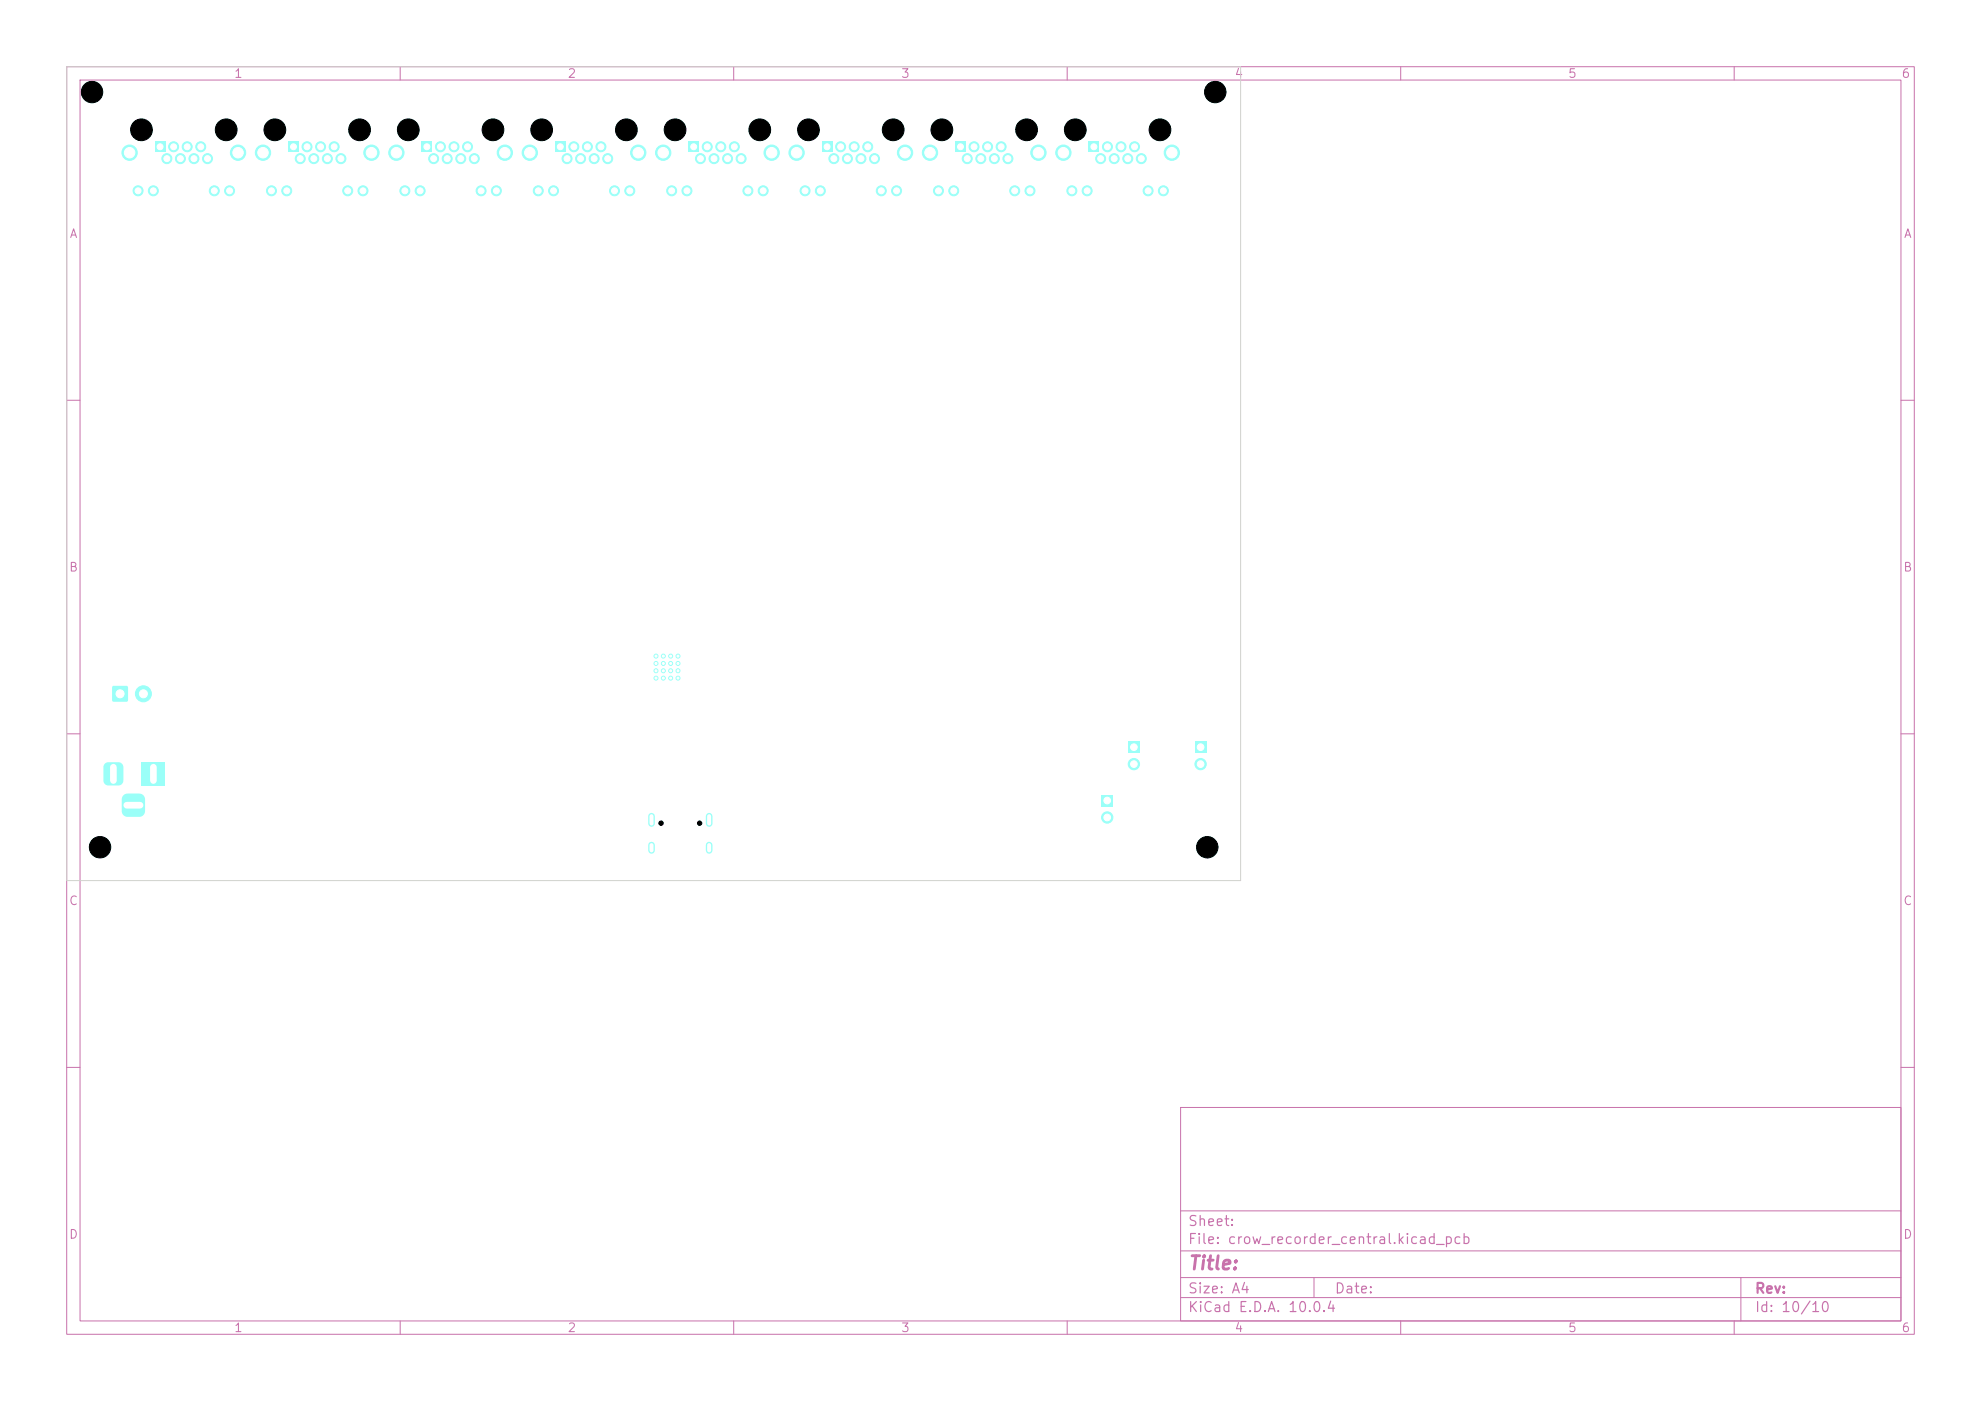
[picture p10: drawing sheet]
<svg xmlns="http://www.w3.org/2000/svg" width="297mm" height="210mm" viewBox="0 0 297 210" stroke-linecap="round" stroke-linejoin="round" font-family="sans-serif">
<defs><g id="words">
<text font-size="2" fill="#c872ab" x="178" y="190.8">Title:</text>
<g font-size="1.5" fill="#c872ab">
<text x="178" y="184.2">Sheet:</text>
<text x="178" y="186.9">File: crow_recorder_central.kicad_pcb</text>
<text x="178" y="197.1">KiCad E.D.A. 10.0.4</text>
<text x="178" y="194.3">Size: A4</text>
<text x="200" y="194.3">Date:</text>
<text x="263" y="194.3">Rev:</text>
<text x="263" y="197.1">Id: 10/10</text>
</g>
<g font-size="1.3" fill="#c872ab">
<text x="35" y="12">1</text>
<text x="85" y="12">2</text>
<text x="135" y="12">3</text>
<text x="185" y="12">4</text>
<text x="235" y="12">5</text>
<text x="285" y="12">6</text>
<text x="10.3" y="36">A</text>
<text x="285.4" y="36">A</text>
<text x="10.3" y="86">B</text>
<text x="285.3" y="86">B</text>
<text x="10.3" y="136">C</text>
<text x="285.3" y="136">C</text>
<text x="10.3" y="186">D</text>
<text x="285.3" y="186">D</text>
<text x="35" y="200">1</text>
<text x="85" y="200">2</text>
<text x="135" y="200">3</text>
<text x="185" y="200">4</text>
<text x="235" y="200">5</text>
<text x="285" y="200">6</text>
</g>
</g></defs>
<g fill="none" stroke="#c872ab" stroke-width=".15">
<path d="M10 10h277v190h-277zM12 12h273v186h-273zM60 10v2M110 10v2M160 10v2M210 10v2M260 10v2M10 60h2M285 60h2M10 110h2M285 110h2M10 160h2"/>
<path d="M177 166h108v32h-108zM285 160h2M60 198v2M110 198v2M160 198v2M177 194.5h108M177 191.5h108M177 187.5h108M177 181.5h108M197 191.5v3M210 198v2M260 198v2"/>
<path d="M261 191.5v6.5"/>
</g>
<g fill="#9afff8" stroke="#9afff8" stroke-width=".15">
<circle cx="161.2" cy="19.5" r="1.62"/>
<circle cx="173.9" cy="19.5" r="1.62"/>
</g>
<path d="M163.2 21.3h1.5v1.5h-1.5z" fill="#9afff8"/>
<g fill="#9afff8" stroke="#9afff8" stroke-width=".15">
<circle cx="165" cy="23.8" r=".75"/>
<circle cx="166" cy="22" r=".75"/>
<circle cx="167" cy="23.8" r=".75"/>
<circle cx="168.1" cy="22" r=".75"/>
<circle cx="169.1" cy="23.8" r=".75"/>
<circle cx="170.1" cy="22" r=".75"/>
<circle cx="171.1" cy="23.8" r=".75"/>
<circle cx="160.7" cy="28.6" r=".75"/>
<circle cx="163" cy="28.6" r=".75"/>
<circle cx="172.1" cy="28.6" r=".75"/>
<circle cx="174.4" cy="28.6" r=".75"/>
<circle cx="159.4" cy="22.9" r="1.15"/>
<circle cx="175.7" cy="22.9" r="1.15"/>
<circle cx="61.2" cy="19.5" r="1.62"/>
<circle cx="73.9" cy="19.5" r="1.62"/>
</g>
<path d="M63.2 21.3h1.6v1.5h-1.6z" fill="#9afff8"/>
<g fill="#9afff8" stroke="#9afff8" stroke-width=".15">
<circle cx="65" cy="23.8" r=".75"/>
<circle cx="66" cy="22" r=".75"/>
<circle cx="67" cy="23.8" r=".75"/>
<circle cx="68.1" cy="22" r=".75"/>
<circle cx="69.1" cy="23.8" r=".75"/>
<circle cx="70.1" cy="22" r=".75"/>
<circle cx="71.1" cy="23.8" r=".75"/>
<circle cx="60.7" cy="28.6" r=".75"/>
<circle cx="63" cy="28.6" r=".75"/>
<circle cx="72.1" cy="28.6" r=".75"/>
<circle cx="74.4" cy="28.6" r=".75"/>
<circle cx="59.4" cy="22.9" r="1.15"/>
<circle cx="75.7" cy="22.9" r="1.15"/>
<circle cx="99.1" cy="123.4" r=".33"/>
<circle cx="104.9" cy="123.4" r=".33"/>
<circle cx="182.2" cy="13.8" r="1.6"/>
<circle cx="13.8" cy="13.8" r="1.6"/>
<circle cx="121.2" cy="19.5" r="1.62"/>
<circle cx="133.9" cy="19.5" r="1.62"/>
</g>
<path d="M97.7 122.3v1.1M97.7 126.7v.8M106.3 122.3v1.1M106.3 126.7v.8" fill="none" stroke="#9afff8" stroke-width="1"/>
<path d="M123.2 21.3h1.5v1.5h-1.5z" fill="#9afff8"/>
<g fill="#9afff8" stroke="#9afff8" stroke-width=".15">
<circle cx="125" cy="23.8" r=".75"/>
<circle cx="126" cy="22" r=".75"/>
<circle cx="127" cy="23.8" r=".75"/>
<circle cx="128.1" cy="22" r=".75"/>
<circle cx="129.1" cy="23.8" r=".75"/>
<circle cx="130.1" cy="22" r=".75"/>
<circle cx="131.1" cy="23.8" r=".75"/>
<circle cx="120.7" cy="28.6" r=".75"/>
<circle cx="123" cy="28.6" r=".75"/>
<circle cx="132.1" cy="28.6" r=".75"/>
<circle cx="134.4" cy="28.6" r=".75"/>
<circle cx="119.4" cy="22.9" r="1.15"/>
<circle cx="135.7" cy="22.9" r="1.15"/>
<circle cx="101.2" cy="19.5" r="1.62"/>
<circle cx="113.9" cy="19.5" r="1.62"/>
</g>
<path d="M103.2 21.3h1.5v1.5h-1.5z" fill="#9afff8"/>
<g fill="#9afff8" stroke="#9afff8" stroke-width=".15">
<circle cx="105" cy="23.8" r=".75"/>
<circle cx="106" cy="22" r=".75"/>
<circle cx="107" cy="23.8" r=".75"/>
<circle cx="108.1" cy="22" r=".75"/>
<circle cx="109.1" cy="23.8" r=".75"/>
<circle cx="110.1" cy="22" r=".75"/>
<circle cx="111.1" cy="23.8" r=".75"/>
<circle cx="100.7" cy="28.6" r=".75"/>
<circle cx="103" cy="28.6" r=".75"/>
<circle cx="112.1" cy="28.6" r=".75"/>
<circle cx="114.4" cy="28.6" r=".75"/>
<circle cx="99.4" cy="22.9" r="1.15"/>
<circle cx="115.7" cy="22.9" r="1.15"/>
<circle cx="81.2" cy="19.5" r="1.62"/>
<circle cx="93.9" cy="19.5" r="1.62"/>
</g>
<path d="M83.2 21.3h1.5v1.5h-1.5z" fill="#9afff8"/>
<g fill="#9afff8" stroke="#9afff8" stroke-width=".15">
<circle cx="85" cy="23.8" r=".75"/>
<circle cx="86" cy="22" r=".75"/>
<circle cx="87" cy="23.8" r=".75"/>
<circle cx="88.1" cy="22" r=".75"/>
<circle cx="89.1" cy="23.8" r=".75"/>
<circle cx="90.1" cy="22" r=".75"/>
<circle cx="91.1" cy="23.8" r=".75"/>
<circle cx="80.7" cy="28.6" r=".75"/>
<circle cx="83" cy="28.6" r=".75"/>
<circle cx="92.1" cy="28.6" r=".75"/>
<circle cx="94.4" cy="28.6" r=".75"/>
<circle cx="79.4" cy="22.9" r="1.15"/>
<circle cx="95.7" cy="22.9" r="1.15"/>
</g>
<path d="M179.1 111.2h1.8v1.7h-1.8z" fill="#9afff8"/>
<g fill="#9afff8" stroke="#9afff8" stroke-width=".15">
<circle cx="180" cy="114.5" r=".85"/>
<circle cx="21.2" cy="19.5" r="1.62"/>
<circle cx="33.9" cy="19.5" r="1.62"/>
</g>
<path d="M23.2 21.3h1.6v1.5h-1.6z" fill="#9afff8"/>
<g fill="#9afff8" stroke="#9afff8" stroke-width=".15">
<circle cx="25" cy="23.8" r=".75"/>
<circle cx="26" cy="22" r=".75"/>
<circle cx="27" cy="23.8" r=".75"/>
<circle cx="28.1" cy="22" r=".75"/>
<circle cx="29.1" cy="23.8" r=".75"/>
<circle cx="30.1" cy="22" r=".75"/>
<circle cx="31.1" cy="23.8" r=".75"/>
<circle cx="20.7" cy="28.6" r=".75"/>
<circle cx="23" cy="28.6" r=".75"/>
<circle cx="32.1" cy="28.6" r=".75"/>
<circle cx="34.4" cy="28.6" r=".75"/>
<circle cx="19.4" cy="22.9" r="1.15"/>
<circle cx="35.7" cy="22.9" r="1.15"/>
<circle cx="15" cy="127" r="1.6"/>
</g>
<path d="M165.1 119.2h1.7v1.7h-1.7z" fill="#9afff8"/>
<circle cx="166" cy="122.5" r=".85" fill="#9afff8" stroke="#9afff8" stroke-width=".15"/>
<path d="M16.9 102.9h2.2v2.2h-2.2z" fill="#9afff8"/>
<g fill="#9afff8" stroke="#9afff8" stroke-width=".15">
<circle cx="21.5" cy="104" r="1.2"/>
<circle cx="98.4" cy="98.4" r=".3"/>
<circle cx="98.4" cy="99.5" r=".3"/>
<circle cx="98.4" cy="100.5" r=".3"/>
<circle cx="98.4" cy="101.7" r=".3"/>
<circle cx="99.4" cy="98.4" r=".3"/>
<circle cx="99.4" cy="99.5" r=".3"/>
<circle cx="99.4" cy="100.5" r=".3"/>
<circle cx="99.4" cy="101.7" r=".3"/>
<circle cx="100.5" cy="98.4" r=".3"/>
<circle cx="100.6" cy="99.5" r=".3"/>
<circle cx="100.5" cy="100.5" r=".3"/>
<circle cx="100.5" cy="101.7" r=".3"/>
<circle cx="101.7" cy="98.4" r=".3"/>
<circle cx="101.7" cy="99.5" r=".3"/>
<circle cx="101.7" cy="100.5" r=".3"/>
<circle cx="101.7" cy="101.7" r=".3"/>
</g>
<path d="M169.1 111.2h1.8v1.7h-1.8z" fill="#9afff8"/>
<g fill="#9afff8" stroke="#9afff8" stroke-width=".15">
<circle cx="170" cy="114.5" r=".85"/>
<circle cx="141.2" cy="19.5" r="1.62"/>
<circle cx="153.9" cy="19.5" r="1.62"/>
</g>
<path d="M143.2 21.3h1.5v1.5h-1.5z" fill="#9afff8"/>
<g fill="#9afff8" stroke="#9afff8" stroke-width=".15">
<circle cx="145" cy="23.8" r=".75"/>
<circle cx="146" cy="22" r=".75"/>
<circle cx="147" cy="23.8" r=".75"/>
<circle cx="148.1" cy="22" r=".75"/>
<circle cx="149.1" cy="23.8" r=".75"/>
<circle cx="150.1" cy="22" r=".75"/>
<circle cx="151.1" cy="23.8" r=".75"/>
<circle cx="140.7" cy="28.6" r=".75"/>
<circle cx="143" cy="28.6" r=".75"/>
<circle cx="152.1" cy="28.6" r=".75"/>
<circle cx="154.4" cy="28.6" r=".75"/>
<circle cx="139.4" cy="22.9" r="1.15"/>
<circle cx="155.7" cy="22.9" r="1.15"/>
<circle cx="181" cy="127" r="1.6"/>
</g>
<g fill="#9afff8">
<path d="M21.2 114.3h3.6v3.5h-3.6z"/>
<path d="M15.7 114.5l.5-.2h1.7l.4 .2 .2 .5v2l-.3 .6-.5 .2h-1.5l-.5-.3-.2-.5v-2z"/>
<path d="M18.5 119.2l.5-.2h1.9a.88 .88 0 0 1 .8 .8v1.8a.88 .88 0 0 1-.8 .9h-1.8a.88 .88 0 0 1-.8-.9v-1.9z"/>
</g>
<g fill="#9afff8" stroke="#9afff8" stroke-width=".15">
<circle cx="41.2" cy="19.5" r="1.62"/>
<circle cx="53.9" cy="19.5" r="1.62"/>
</g>
<path d="M43.2 21.3h1.5v1.5h-1.5z" fill="#9afff8"/>
<g fill="#9afff8" stroke="#9afff8" stroke-width=".15">
<circle cx="45" cy="23.8" r=".75"/>
<circle cx="46" cy="22" r=".75"/>
<circle cx="47" cy="23.8" r=".75"/>
<circle cx="48.1" cy="22" r=".75"/>
<circle cx="49.1" cy="23.8" r=".75"/>
<circle cx="50.1" cy="22" r=".75"/>
<circle cx="51.1" cy="23.8" r=".75"/>
<circle cx="40.7" cy="28.6" r=".75"/>
<circle cx="43" cy="28.6" r=".75"/>
<circle cx="52.1" cy="28.6" r=".75"/>
<circle cx="54.4" cy="28.6" r=".75"/>
<circle cx="39.4" cy="22.9" r="1.15"/>
<circle cx="55.7" cy="22.9" r="1.15"/>
</g>
<path d="M10 10h176v122h-176z" fill="none" stroke="#d0d2cd" stroke-width=".15"/>
<g fill="#000" stroke="#000" stroke-width=".15">
<circle cx="13.8" cy="13.8" r="1.6"/>
<circle cx="21.2" cy="19.5" r="1.62"/>
<circle cx="33.9" cy="19.5" r="1.62"/>
<circle cx="41.2" cy="19.5" r="1.62"/>
<circle cx="53.9" cy="19.5" r="1.62"/>
<circle cx="61.2" cy="19.5" r="1.62"/>
<circle cx="73.9" cy="19.5" r="1.62"/>
<circle cx="81.2" cy="19.5" r="1.62"/>
<circle cx="93.9" cy="19.5" r="1.62"/>
<circle cx="101.2" cy="19.5" r="1.62"/>
<circle cx="113.9" cy="19.5" r="1.62"/>
<circle cx="121.2" cy="19.5" r="1.62"/>
<circle cx="133.9" cy="19.5" r="1.62"/>
<circle cx="141.2" cy="19.5" r="1.62"/>
<circle cx="153.9" cy="19.5" r="1.62"/>
<circle cx="161.2" cy="19.5" r="1.62"/>
<circle cx="173.9" cy="19.5" r="1.62"/>
<circle cx="182.2" cy="13.8" r="1.6"/>
<circle cx="15" cy="127" r="1.6"/>
<circle cx="99.1" cy="123.4" r=".33"/>
<circle cx="104.9" cy="123.4" r=".33"/>
<circle cx="181" cy="127" r="1.6"/>
</g>
<g fill="#fff" stroke="#fff" stroke-width=".15">
<circle cx="164" cy="22" r=".45"/>
<circle cx="165" cy="23.8" r=".45"/>
<circle cx="166" cy="22" r=".45"/>
<circle cx="167" cy="23.8" r=".45"/>
<circle cx="168.1" cy="22" r=".45"/>
<circle cx="169.1" cy="23.8" r=".45"/>
<circle cx="170.1" cy="22" r=".45"/>
<circle cx="171.1" cy="23.8" r=".45"/>
<circle cx="160.7" cy="28.6" r=".44"/>
<circle cx="163" cy="28.6" r=".44"/>
<circle cx="172.1" cy="28.6" r=".44"/>
<circle cx="174.4" cy="28.6" r=".44"/>
<circle cx="159.4" cy="22.9" r=".78"/>
<circle cx="175.7" cy="22.9" r=".78"/>
<circle cx="64" cy="22" r=".44"/>
<circle cx="65" cy="23.8" r=".44"/>
<circle cx="66" cy="22" r=".44"/>
<circle cx="67" cy="23.8" r=".44"/>
<circle cx="68.1" cy="22" r=".44"/>
<circle cx="69.1" cy="23.8" r=".44"/>
<circle cx="70.1" cy="22" r=".44"/>
<circle cx="71.1" cy="23.8" r=".44"/>
<circle cx="60.7" cy="28.6" r=".44"/>
<circle cx="63" cy="28.6" r=".44"/>
<circle cx="72.1" cy="28.6" r=".44"/>
<circle cx="74.4" cy="28.6" r=".44"/>
<circle cx="59.4" cy="22.9" r=".78"/>
<circle cx="75.7" cy="22.9" r=".78"/>
<circle cx="124" cy="22" r=".45"/>
<circle cx="125" cy="23.8" r=".45"/>
<circle cx="126" cy="22" r=".45"/>
<circle cx="127" cy="23.8" r=".45"/>
<circle cx="128.1" cy="22" r=".45"/>
<circle cx="129.1" cy="23.8" r=".45"/>
<circle cx="130.1" cy="22" r=".45"/>
<circle cx="131.1" cy="23.8" r=".45"/>
<circle cx="120.7" cy="28.6" r=".44"/>
<circle cx="123" cy="28.6" r=".44"/>
<circle cx="132.1" cy="28.6" r=".44"/>
<circle cx="134.4" cy="28.6" r=".44"/>
<circle cx="119.4" cy="22.9" r=".78"/>
<circle cx="135.7" cy="22.9" r=".78"/>
<circle cx="104" cy="22" r=".45"/>
<circle cx="105" cy="23.8" r=".45"/>
<circle cx="106" cy="22" r=".45"/>
<circle cx="107" cy="23.8" r=".45"/>
<circle cx="108.1" cy="22" r=".45"/>
<circle cx="109.1" cy="23.8" r=".45"/>
<circle cx="110.1" cy="22" r=".45"/>
<circle cx="111.1" cy="23.8" r=".45"/>
<circle cx="100.7" cy="28.6" r=".44"/>
<circle cx="103" cy="28.6" r=".44"/>
<circle cx="112.1" cy="28.6" r=".44"/>
<circle cx="114.4" cy="28.6" r=".44"/>
<circle cx="99.4" cy="22.9" r=".78"/>
<circle cx="115.7" cy="22.9" r=".78"/>
<circle cx="84" cy="22" r=".44"/>
<circle cx="85" cy="23.8" r=".44"/>
<circle cx="86" cy="22" r=".44"/>
<circle cx="87" cy="23.8" r=".44"/>
<circle cx="88.1" cy="22" r=".44"/>
<circle cx="89.1" cy="23.8" r=".44"/>
<circle cx="90.1" cy="22" r=".44"/>
<circle cx="91.1" cy="23.8" r=".44"/>
<circle cx="80.7" cy="28.6" r=".44"/>
<circle cx="83" cy="28.6" r=".44"/>
<circle cx="92.1" cy="28.6" r=".44"/>
<circle cx="94.4" cy="28.6" r=".44"/>
<circle cx="79.4" cy="22.9" r=".78"/>
<circle cx="95.7" cy="22.9" r=".78"/>
<circle cx="180" cy="112" r=".5"/>
<circle cx="180" cy="114.5" r=".5"/>
<circle cx="24" cy="22" r=".45"/>
<circle cx="25" cy="23.8" r=".44"/>
<circle cx="26" cy="22" r=".45"/>
<circle cx="27" cy="23.8" r=".45"/>
<circle cx="28.1" cy="22" r=".45"/>
<circle cx="29.1" cy="23.8" r=".45"/>
<circle cx="30.1" cy="22" r=".45"/>
<circle cx="31.1" cy="23.8" r=".45"/>
<circle cx="20.7" cy="28.6" r=".44"/>
<circle cx="23" cy="28.6" r=".44"/>
<circle cx="32.1" cy="28.6" r=".44"/>
<circle cx="34.4" cy="28.6" r=".44"/>
<circle cx="19.4" cy="22.9" r=".78"/>
<circle cx="35.7" cy="22.9" r=".78"/>
<circle cx="166" cy="120" r=".5"/>
<circle cx="166" cy="122.5" r=".5"/>
<circle cx="18" cy="104" r=".6"/>
<circle cx="21.5" cy="104" r=".6"/>
<circle cx="98.3" cy="98.3" r=".15"/>
<circle cx="98.3" cy="99.5" r=".15"/>
<circle cx="98.3" cy="100.6" r=".15"/>
<circle cx="98.3" cy="101.6" r=".15"/>
<circle cx="99.5" cy="98.3" r=".15"/>
<circle cx="99.4" cy="99.4" r=".15"/>
<circle cx="99.4" cy="100.6" r=".15"/>
<circle cx="99.5" cy="101.6" r=".15"/>
<circle cx="100.6" cy="98.3" r=".15"/>
<circle cx="100.6" cy="99.4" r=".15"/>
<circle cx="100.6" cy="100.6" r=".15"/>
<circle cx="100.6" cy="101.6" r=".15"/>
<circle cx="101.6" cy="98.3" r=".15"/>
<circle cx="101.6" cy="99.5" r=".15"/>
<circle cx="101.6" cy="100.6" r=".15"/>
<circle cx="101.6" cy="101.6" r=".15"/>
<circle cx="170" cy="112" r=".5"/>
<circle cx="170" cy="114.5" r=".5"/>
<circle cx="144" cy="22" r=".45"/>
<circle cx="145" cy="23.8" r=".45"/>
<circle cx="146" cy="22" r=".45"/>
<circle cx="147" cy="23.8" r=".45"/>
<circle cx="148.1" cy="22" r=".45"/>
<circle cx="149.1" cy="23.8" r=".45"/>
<circle cx="150.1" cy="22" r=".45"/>
<circle cx="151.1" cy="23.8" r=".45"/>
<circle cx="140.7" cy="28.6" r=".44"/>
<circle cx="143" cy="28.6" r=".44"/>
<circle cx="152.1" cy="28.6" r=".44"/>
<circle cx="154.4" cy="28.6" r=".44"/>
<circle cx="139.4" cy="22.9" r=".78"/>
<circle cx="155.7" cy="22.9" r=".78"/>
<circle cx="44" cy="22" r=".45"/>
<circle cx="45" cy="23.8" r=".45"/>
<circle cx="46" cy="22" r=".45"/>
<circle cx="47" cy="23.8" r=".45"/>
<circle cx="48.1" cy="22" r=".45"/>
<circle cx="49.1" cy="23.8" r=".45"/>
<circle cx="50.1" cy="22" r=".45"/>
<circle cx="51.1" cy="23.8" r=".45"/>
<circle cx="40.7" cy="28.6" r=".44"/>
<circle cx="43" cy="28.6" r=".44"/>
<circle cx="52.1" cy="28.6" r=".44"/>
<circle cx="54.4" cy="28.6" r=".44"/>
<circle cx="39.4" cy="22.9" r=".78"/>
<circle cx="55.7" cy="22.9" r=".78"/>
</g>
<path d="M97.7 122.3v1.1M97.7 126.7v.8M106.3 122.3v1.1M106.3 126.7v.8" fill="none" stroke="#fff" stroke-width=".6"/>
<path d="M17 115v2M23 115v2M19 120.7h2" fill="none" stroke="#fff" stroke-width="1"/>
<use href="#words"/>
</svg>
